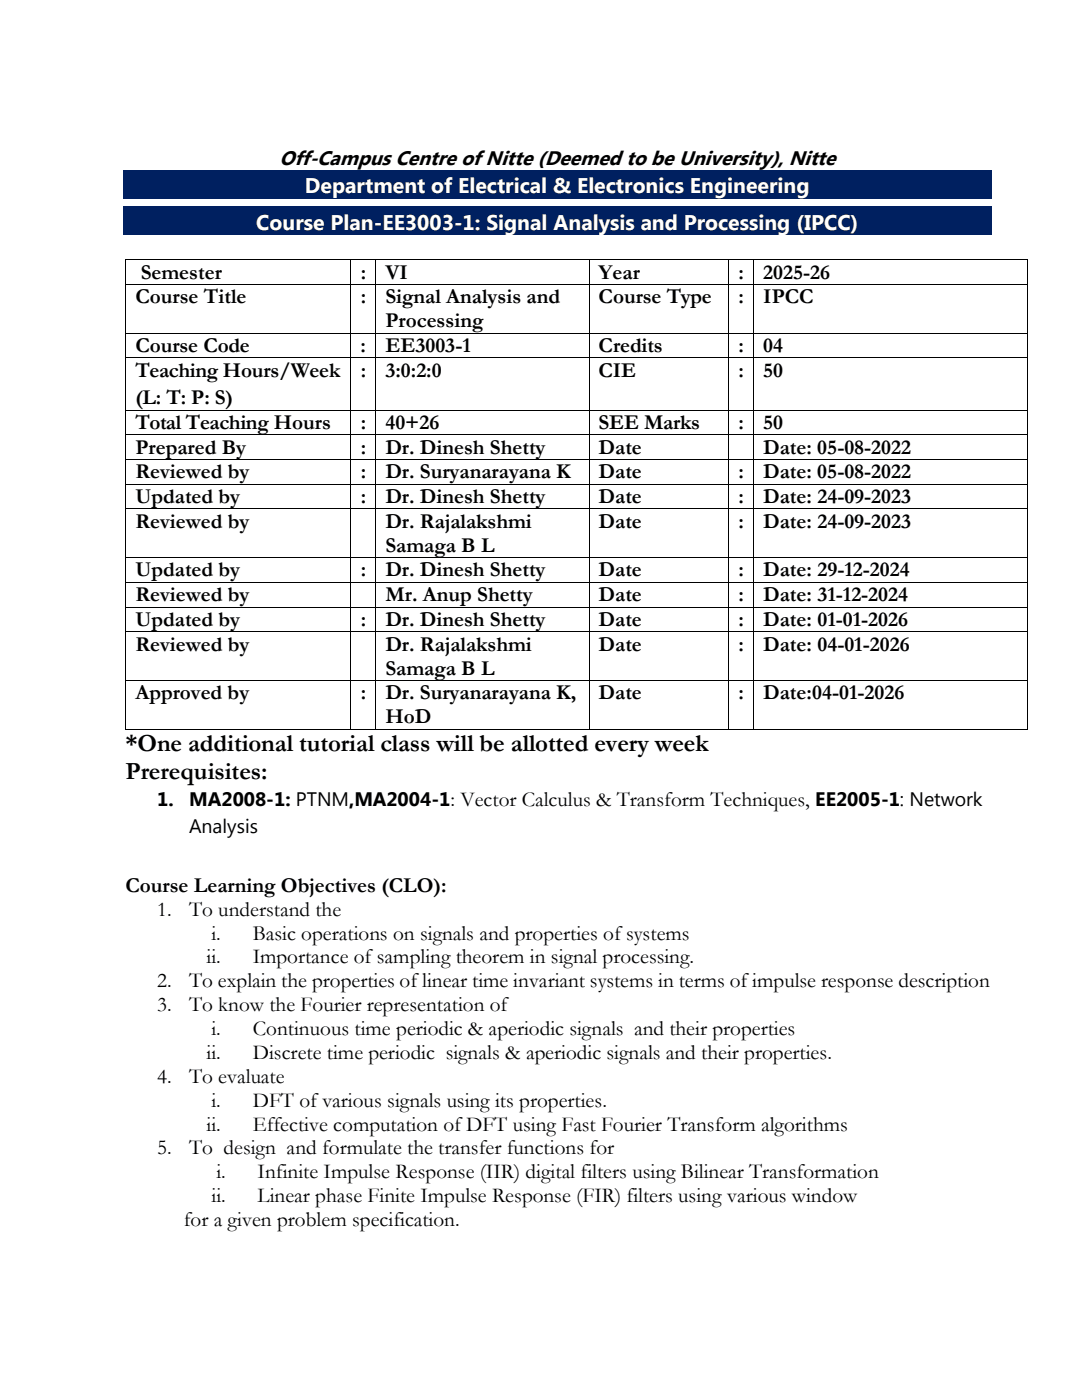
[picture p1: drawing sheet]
<svg xmlns="http://www.w3.org/2000/svg" width="216mm" height="279mm" viewBox="0 0 216 279" stroke-linecap="round" stroke-linejoin="round" font-family="sans-serif">
<defs><g id="words">
<g font-size="5">
<text x="25" y="149.8">*One additional tutorial class will be allotted every week</text>
<text x="25" y="155.4">Prerequisites:</text>
</g>
<g font-size="4.2" fill="#fff">
<text x="60.8" y="38.6">Department of Electrical &amp; Electronics Engineering</text>
<text x="51.1" y="45.8">Course Plan-EE3003-1: Signal Analysis and Processing (IPCC)</text>
</g>
<g font-size="4.2">
<text x="28.1" y="55.6">Semester</text>
<text x="72" y="55.6">:</text>
<text x="76.9" y="55.6">VI</text>
<text x="119.4" y="55.6">Year</text>
<text x="147.4" y="55.6">:</text>
<text x="152.3" y="55.6">2025-26</text>
<text x="27" y="60.5">Course Title</text>
<text x="72" y="60.5">:</text>
<text x="76.9" y="60.5">Signal Analysis and</text>
<text x="76.9" y="65.3">Processing</text>
<text x="119.4" y="60.5">Course Type</text>
<text x="147.4" y="60.5">:</text>
<text x="152.3" y="60.5">IPCC</text>
<text x="27" y="70.2">Course Code</text>
<text x="71.9" y="70.2">:</text>
<text x="76.9" y="70.2">EE3003-1</text>
<text x="119.4" y="70.2">Credits</text>
<text x="147.4" y="70.2">:</text>
<text x="152.3" y="70.2">04</text>
<text x="27" y="75.1">Teaching Hours/Week</text>
<text x="72" y="75.1">:</text>
<text x="76.9" y="75.1">3:0:2:0</text>
<text x="119.4" y="75.1">CIE</text>
<text x="147.4" y="75.1">:</text>
<text x="152.3" y="75.1">50</text>
<text x="27" y="80.7">(L: T: P: S)</text>
<text x="27" y="85.6">Total Teaching Hours</text>
<text x="72" y="85.6">:</text>
<text x="76.9" y="85.6">40+26</text>
<text x="119.4" y="85.6">SEE Marks</text>
<text x="147.4" y="85.6">:</text>
<text x="152.3" y="85.6">50</text>
<text x="27" y="90.5">Prepared By</text>
<text x="27" y="95.5">Reviewed by</text>
<text x="72" y="90.5">:</text>
<text x="72" y="95.5">:</text>
<text x="76.9" y="90.5">Dr. Dinesh Shetty</text>
<text x="76.9" y="95.5">Dr. Suryanarayana K</text>
<text x="119.4" y="90.5">Date</text>
<text x="119.4" y="95.5">Date</text>
<text x="147.4" y="95.5">:</text>
<text x="152.3" y="90.5">Date: 05-08-2022</text>
<text x="152.3" y="95.5">Date: 05-08-2022</text>
<text x="27" y="100.4">Updated by</text>
<text x="72" y="100.4">:</text>
<text x="76.9" y="100.4">Dr. Dinesh Shetty</text>
<text x="119.4" y="100.4">Date</text>
<text x="147.4" y="100.4">:</text>
<text x="152.3" y="100.4">Date: 24-09-2023</text>
<text x="27" y="105.3">Reviewed by</text>
<text x="76.9" y="105.3">Dr. Rajalakshmi</text>
<text x="119.4" y="105.3">Date</text>
<text x="147.4" y="105.3">:</text>
<text x="152.3" y="105.3">Date: 24-09-2023</text>
<text x="76.9" y="110.1">Samaga B L</text>
<text x="27" y="115">Updated by</text>
<text x="27" y="120">Reviewed by</text>
<text x="72" y="115">:</text>
<text x="76.9" y="115">Dr. Dinesh Shetty</text>
<text x="76.9" y="120">Mr. Anup Shetty</text>
<text x="119.4" y="115">Date</text>
<text x="119.4" y="120">Date</text>
<text x="147.4" y="115">:</text>
<text x="147.4" y="120">:</text>
<text x="152.3" y="115">Date: 29-12-2024</text>
<text x="152.3" y="120">Date: 31-12-2024</text>
<text x="27" y="124.9">Updated by</text>
<text x="72" y="124.9">:</text>
<text x="76.9" y="124.9">Dr. Dinesh Shetty</text>
<text x="119.4" y="124.9">Date</text>
<text x="147.4" y="124.9">:</text>
<text x="152.3" y="124.9">Date: 01-01-2026</text>
<text x="27" y="129.9">Reviewed by</text>
<text x="76.9" y="129.9">Dr. Rajalakshmi</text>
<text x="119.4" y="129.9">Date</text>
<text x="147.4" y="129.9">:</text>
<text x="152.3" y="129.9">Date: 04-01-2026</text>
<text x="76.9" y="134.6">Samaga B L</text>
<text x="27" y="139.5">Approved by</text>
<text x="72" y="139.5">:</text>
<text x="76.9" y="139.5">Dr. Suryanarayana K,</text>
<text x="119.4" y="139.5">Date</text>
<text x="147.4" y="139.5">:</text>
<text x="152.3" y="139.5">Date:04-01-2026</text>
<text x="76.9" y="144.3">HoD</text>
<text x="25" y="178">Course Learning Objectives (CLO):</text>
<text x="31.4" y="182.7">1.</text>
<text x="37.7" y="182.7">To understand the</text>
<text x="42.2" y="187.5">i.</text>
<text x="50.4" y="187.5">Basic operations on signals and properties of systems</text>
<text x="31.4" y="197">2.</text>
<text x="37.7" y="197">To explain the properties of linear time invariant systems in terms of impulse response description</text>
<text x="41.2" y="192.3">ii.</text>
<text x="50.4" y="192.3">Importance of sampling theorem in signal processing.</text>
<text x="31.4" y="201.8">3.</text>
<text x="37.7" y="201.8">To know the Fourier representation of</text>
<text x="42.2" y="206.6">i.</text>
<text x="50.4" y="206.6">Continuous time periodic &amp; aperiodic signals and their properties</text>
<text x="41.2" y="211.3">ii.</text>
<text x="50.4" y="211.3">Discrete time periodic signals &amp; aperiodic signals and their properties.</text>
<text x="31.4" y="216.1">4.</text>
<text x="37.7" y="216.1">To evaluate</text>
<text x="42.2" y="220.8">i.</text>
<text x="50.4" y="220.8">DFT of various signals using its properties.</text>
<text x="41.2" y="225.6">ii.</text>
<text x="50.4" y="225.6">Effective computation of DFT using Fast Fourier Transform algorithms</text>
<text x="31.4" y="230.4">5.</text>
<text x="37.7" y="230.4">To design and formulate the transfer functions for</text>
<text x="42.2" y="239.9">ii.</text>
<text x="43.2" y="235.2">i.</text>
<text x="51.4" y="235.2">Infinite Impulse Response (IIR) digital filters using Bilinear Transformation</text>
<text x="51.4" y="239.9">Linear phase Finite Impulse Response (FIR) filters using various window</text>
<text x="36.7" y="244.7">for a given problem specification.</text>
</g>
<text font-size="4.1" x="55.8" y="33">Off-Campus Centre of Nitte (Deemed to be University), Nitte</text>
<g font-size="3.9">
<text x="31.4" y="160.9">1.</text>
<text x="37.7" y="160.9">MA2008-1: PTNM,MA2004-1: Vector Calculus &amp; Transform Techniques, EE2005-1: Network</text>
<text x="37.7" y="166.2">Analysis</text>
</g>
</g></defs>
<g fill="#002060">
<path d="M24.5 34h173.4v5.6h-173.4z" fill-rule="evenodd"/>
<path d="M24.5 41.2h173.4v5.7h-173.4z" fill-rule="evenodd"/>
</g>
<g fill="#000">
<path d="M25 51.7h.2v.2h-.2z" fill-rule="evenodd"/>
<path d="M25 51.7h.2v.2h-.2z" fill-rule="evenodd"/>
<path d="M25 56.7h.2v.2h-.2z" fill-rule="evenodd"/>
<path d="M70 51.7h.1v.2h-.1z" fill-rule="evenodd"/>
<path d="M70 56.7h.1v.2h-.1z" fill-rule="evenodd"/>
<path d="M74.9 51.7h.2v.2h-.2z" fill-rule="evenodd"/>
<path d="M74.9 56.7h.2v.2h-.2z" fill-rule="evenodd"/>
<path d="M117.5 51.7h.1v.2h-.1z" fill-rule="evenodd"/>
<path d="M117.5 56.7h.1v.2h-.1z" fill-rule="evenodd"/>
<path d="M145.4 51.7h.1v.2h-.1z" fill-rule="evenodd"/>
<path d="M145.4 56.7h.1v.2h-.1z" fill-rule="evenodd"/>
<path d="M150.3 51.7h.2v.2h-.2z" fill-rule="evenodd"/>
<path d="M150.3 56.7h.2v.2h-.2z" fill-rule="evenodd"/>
<path d="M205 51.7h.2v.2h-.2z" fill-rule="evenodd"/>
<path d="M205 51.7h.2v.2h-.2z" fill-rule="evenodd"/>
<path d="M205 56.7h.2v.2h-.2z" fill-rule="evenodd"/>
<path d="M25 66.4h.2v.2h-.2z" fill-rule="evenodd"/>
<path d="M25 71.3h.2v.2h-.2z" fill-rule="evenodd"/>
<path d="M70 66.4h.1v.2h-.1z" fill-rule="evenodd"/>
<path d="M70 71.3h.1v.2h-.1z" fill-rule="evenodd"/>
<path d="M74.9 66.4h.2v.2h-.2z" fill-rule="evenodd"/>
<path d="M74.9 71.3h.2v.2h-.2z" fill-rule="evenodd"/>
<path d="M117.5 66.4h.1v.2h-.1z" fill-rule="evenodd"/>
<path d="M117.5 71.3h.1v.2h-.1z" fill-rule="evenodd"/>
<path d="M145.4 66.4h.1v.2h-.1z" fill-rule="evenodd"/>
<path d="M145.4 71.3h.1v.2h-.1z" fill-rule="evenodd"/>
<path d="M150.3 66.4h.2v.2h-.2z" fill-rule="evenodd"/>
<path d="M150.3 71.3h.2v.2h-.2z" fill-rule="evenodd"/>
<path d="M205 66.4h.2v.2h-.2z" fill-rule="evenodd"/>
<path d="M205 71.3h.2v.2h-.2z" fill-rule="evenodd"/>
<path d="M25 81.8h.2v.1h-.2z" fill-rule="evenodd"/>
<path d="M25 86.7h.2v.1h-.2z" fill-rule="evenodd"/>
<path d="M25 91.6h.2v.2h-.2z" fill-rule="evenodd"/>
<path d="M25 96.6h.2v.1h-.2z" fill-rule="evenodd"/>
<path d="M70 81.8h.1v.1h-.1z" fill-rule="evenodd"/>
<path d="M70 86.7h.1v.1h-.1z" fill-rule="evenodd"/>
<path d="M70 91.6h.1v.2h-.1z" fill-rule="evenodd"/>
<path d="M70 96.6h.1v.1h-.1z" fill-rule="evenodd"/>
<path d="M74.9 81.8h.2v.1h-.2z" fill-rule="evenodd"/>
<path d="M74.9 86.7h.2v.1h-.2z" fill-rule="evenodd"/>
<path d="M74.9 91.6h.2v.2h-.2z" fill-rule="evenodd"/>
<path d="M74.9 96.6h.2v.1h-.2z" fill-rule="evenodd"/>
<path d="M117.5 81.8h.1v.1h-.1z" fill-rule="evenodd"/>
<path d="M117.5 86.7h.1v.1h-.1z" fill-rule="evenodd"/>
<path d="M117.5 91.6h.1v.2h-.1z" fill-rule="evenodd"/>
<path d="M117.5 96.6h.1v.1h-.1z" fill-rule="evenodd"/>
<path d="M145.4 81.8h.1v.1h-.1z" fill-rule="evenodd"/>
<path d="M145.4 86.7h.1v.1h-.1z" fill-rule="evenodd"/>
<path d="M145.4 91.6h.1v.2h-.1z" fill-rule="evenodd"/>
<path d="M145.4 96.6h.1v.1h-.1z" fill-rule="evenodd"/>
<path d="M150.3 81.8h.2v.1h-.2z" fill-rule="evenodd"/>
<path d="M150.3 86.7h.2v.1h-.2z" fill-rule="evenodd"/>
<path d="M150.3 91.6h.2v.2h-.2z" fill-rule="evenodd"/>
<path d="M150.3 96.6h.2v.1h-.2z" fill-rule="evenodd"/>
<path d="M205 81.8h.2v.1h-.2z" fill-rule="evenodd"/>
<path d="M205 86.7h.2v.1h-.2z" fill-rule="evenodd"/>
<path d="M205 91.6h.2v.2h-.2z" fill-rule="evenodd"/>
<path d="M205 96.6h.2v.1h-.2z" fill-rule="evenodd"/>
<path d="M25 101.5h.2v.2h-.2z" fill-rule="evenodd"/>
<path d="M25 111.2h.2v.2h-.2z" fill-rule="evenodd"/>
<path d="M25 116.1h.2v.2h-.2z" fill-rule="evenodd"/>
<path d="M70 101.5h.1v.2h-.1z" fill-rule="evenodd"/>
<path d="M70 111.2h.1v.2h-.1z" fill-rule="evenodd"/>
<path d="M70 116.1h.1v.2h-.1z" fill-rule="evenodd"/>
<path d="M74.9 101.5h.2v.2h-.2z" fill-rule="evenodd"/>
<path d="M74.9 111.2h.2v.2h-.2z" fill-rule="evenodd"/>
<path d="M74.9 116.1h.2v.2h-.2z" fill-rule="evenodd"/>
<path d="M117.5 101.5h.1v.2h-.1z" fill-rule="evenodd"/>
<path d="M117.5 111.2h.1v.2h-.1z" fill-rule="evenodd"/>
<path d="M117.5 116.1h.1v.2h-.1z" fill-rule="evenodd"/>
<path d="M145.4 101.5h.1v.2h-.1z" fill-rule="evenodd"/>
<path d="M145.4 111.2h.1v.2h-.1z" fill-rule="evenodd"/>
<path d="M145.4 116.1h.1v.2h-.1z" fill-rule="evenodd"/>
<path d="M150.3 101.5h.2v.2h-.2z" fill-rule="evenodd"/>
<path d="M150.3 111.2h.2v.2h-.2z" fill-rule="evenodd"/>
<path d="M150.3 116.1h.2v.2h-.2z" fill-rule="evenodd"/>
<path d="M205 101.5h.2v.2h-.2z" fill-rule="evenodd"/>
<path d="M205 111.2h.2v.2h-.2z" fill-rule="evenodd"/>
<path d="M205 116.1h.2v.2h-.2z" fill-rule="evenodd"/>
<path d="M25 121.1h.2v.2h-.2z" fill-rule="evenodd"/>
<path d="M25 126h.2v.2h-.2z" fill-rule="evenodd"/>
<path d="M25 135.7h.2v.2h-.2z" fill-rule="evenodd"/>
<path d="M70 121.1h.1v.2h-.1z" fill-rule="evenodd"/>
<path d="M70 126h.1v.2h-.1z" fill-rule="evenodd"/>
<path d="M70 135.7h.1v.2h-.1z" fill-rule="evenodd"/>
<path d="M74.9 121.1h.2v.2h-.2z" fill-rule="evenodd"/>
<path d="M74.9 126h.2v.2h-.2z" fill-rule="evenodd"/>
<path d="M74.9 135.7h.2v.2h-.2z" fill-rule="evenodd"/>
<path d="M117.5 121.1h.1v.2h-.1z" fill-rule="evenodd"/>
<path d="M117.5 126h.1v.2h-.1z" fill-rule="evenodd"/>
<path d="M117.5 135.7h.1v.2h-.1z" fill-rule="evenodd"/>
<path d="M145.4 121.1h.1v.2h-.1z" fill-rule="evenodd"/>
<path d="M145.4 126h.1v.2h-.1z" fill-rule="evenodd"/>
<path d="M145.4 135.7h.1v.2h-.1z" fill-rule="evenodd"/>
<path d="M150.3 121.1h.2v.2h-.2z" fill-rule="evenodd"/>
<path d="M150.3 126h.2v.2h-.2z" fill-rule="evenodd"/>
<path d="M150.3 135.7h.2v.2h-.2z" fill-rule="evenodd"/>
<path d="M205 121.1h.2v.2h-.2z" fill-rule="evenodd"/>
<path d="M205 126h.2v.2h-.2z" fill-rule="evenodd"/>
<path d="M205 135.7h.2v.2h-.2z" fill-rule="evenodd"/>
<path d="M25 145.4h.2v.2h-.2z" fill-rule="evenodd"/>
<path d="M25 145.4h.2v.2h-.2z" fill-rule="evenodd"/>
<path d="M70 145.4h.1v.2h-.1z" fill-rule="evenodd"/>
<path d="M74.9 145.4h.2v.2h-.2z" fill-rule="evenodd"/>
<path d="M117.5 145.4h.1v.2h-.1z" fill-rule="evenodd"/>
<path d="M145.4 145.4h.1v.2h-.1z" fill-rule="evenodd"/>
<path d="M150.3 145.4h.2v.2h-.2z" fill-rule="evenodd"/>
<path d="M205 145.4h.2v.2h-.2z" fill-rule="evenodd"/>
<path d="M205 145.4h.2v.2h-.2z" fill-rule="evenodd"/>
</g>
<g fill="none" stroke="#000" stroke-width=".2">
<path d="M25.1 51.9v4.8M25.1 56.9v9.5M25.2 51.8h44.8M25.2 56.8h44.8M70 51.9v4.8M70 56.9v9.5M70.1 51.8h4.8M70.1 56.8h4.8M75 51.9v4.8M75 56.9v9.5M75.1 51.8h42.4M75.1 56.8h42.4"/>
<path d="M117.5 51.9v4.8M117.5 56.9v9.5M117.6 51.8h27.8M117.6 56.8h27.8M145.4 51.9v4.8M145.4 56.9v9.5M145.5 51.8h4.8M145.5 56.8h4.8M150.4 51.9v4.8M150.4 56.9v9.5M150.5 51.8h54.5M150.5 56.8h54.5"/>
<path d="M205.1 51.9v4.8M205.1 56.9v9.5M25.1 66.6v4.7M25.1 71.5v10.3M25.2 66.5h44.8M25.2 71.4h44.8M70 66.6v4.7M70 71.5v10.3M70.1 66.5h4.8M70.1 71.4h4.8M75 66.6v4.7M75 71.5v10.3"/>
<path d="M75.1 66.5h42.4M75.1 71.4h42.4M117.5 66.6v4.7M117.5 71.5v10.3M117.6 66.5h27.8M117.6 71.4h27.8M145.4 66.6v4.7M145.4 71.5v10.3M145.5 66.5h4.8M145.5 71.4h4.8M150.4 66.6v4.7M150.4 71.5v10.3"/>
<path d="M150.5 66.5h54.5M150.5 71.4h54.5M205.1 66.6v4.7M205.1 71.5v10.3M25.1 81.9v4.8M25.1 86.8v4.8M25.1 91.8v4.8M25.1 96.7v4.8M25.2 81.8h44.8M25.2 86.8h44.8M25.2 91.7h44.8M25.2 96.7h44.8"/>
<path d="M70 81.9v4.8M70 86.8v4.8M70 91.8v4.8M70 96.7v4.8M70.1 81.8h4.8M70.1 86.8h4.8M70.1 91.7h4.8M70.1 96.7h4.8M75 81.9v4.8M75 86.8v4.8M75 91.8v4.8M75 96.7v4.8"/>
<path d="M75.1 81.8h42.4M75.1 86.8h42.4M75.1 91.7h42.4M75.1 96.7h42.4M117.5 81.9v4.8M117.5 86.8v4.8M117.5 91.8v4.8M117.5 96.7v4.8M117.6 81.8h27.8M117.6 86.8h27.8M117.6 91.7h27.8M117.6 96.7h27.8"/>
<path d="M145.4 81.9v4.8M145.4 86.8v4.8M145.4 91.8v4.8M145.4 96.7v4.8M145.5 81.8h4.8M145.5 86.8h4.8M145.5 91.7h4.8M145.5 96.7h4.8M150.4 81.9v4.8M150.4 86.8v4.8M150.4 91.8v4.8M150.4 96.7v4.8"/>
<path d="M150.5 81.8h54.5M150.5 86.8h54.5M150.5 91.7h54.5M150.5 96.7h54.5M205.1 81.9v4.8M205.1 86.8v4.8M205.1 91.8v4.8M205.1 96.7v4.8M25.1 101.7v9.5M25.1 111.4v4.7M25.1 116.3v4.8M25.2 101.6h44.8"/>
<path d="M25.2 111.3h44.8M25.2 116.2h44.8M70 101.7v9.5M70 111.4v4.7M70 116.3v4.8M70.1 101.6h4.8M70.1 111.3h4.8M70.1 116.2h4.8M75 101.7v9.5M75 111.4v4.7M75 116.3v4.8M75.1 101.6h42.4"/>
<path d="M75.1 111.3h42.4M75.1 116.2h42.4M117.5 101.7v9.5M117.5 111.4v4.7M117.5 116.3v4.8M117.6 101.6h27.8M117.6 111.3h27.8M117.6 116.2h27.8M145.4 101.7v9.5M145.4 111.4v4.7M145.4 116.3v4.8M145.5 101.6h4.8"/>
<path d="M145.5 111.3h4.8M145.5 116.2h4.8M150.4 101.7v9.5M150.4 111.4v4.7M150.4 116.3v4.8M150.5 101.6h54.5M150.5 111.3h54.5M150.5 116.2h54.5M205.1 101.7v9.5M205.1 111.4v4.7M205.1 116.3v4.8M25.1 121.3v4.7"/>
<path d="M25.1 126.2v9.5M25.1 135.9v9.5M25.2 121.2h44.8M25.2 126.1h44.8M25.2 135.8h44.8M70 121.3v4.7M70 126.2v9.5M70 135.9v9.5M70.1 121.2h4.8M70.1 126.1h4.8M70.1 135.8h4.8M75 121.3v4.7"/>
<path d="M75 126.2v9.5M75 135.9v9.5M75.1 121.2h42.4M75.1 126.1h42.4M75.1 135.8h42.4M117.5 121.3v4.7M117.5 126.2v9.5M117.5 135.9v9.5M117.6 121.2h27.8M117.6 126.1h27.8M117.6 135.8h27.8M145.4 121.3v4.7"/>
<path d="M145.4 126.2v9.5M145.4 135.9v9.5M145.5 121.2h4.8M145.5 126.1h4.8M145.5 135.8h4.8M150.4 121.3v4.7M150.4 126.2v9.5M150.4 135.9v9.5M150.5 121.2h54.5M150.5 126.1h54.5M150.5 135.8h54.5M205.1 121.3v4.7"/>
<path d="M205.1 126.2v9.5M205.1 135.9v9.5M25.2 145.5h44.8M70.1 145.5h4.8M75.1 145.5h42.4M117.6 145.5h27.8M145.5 145.5h4.8M150.5 145.5h54.5"/>
</g>
<use href="#words"/>
</svg>
